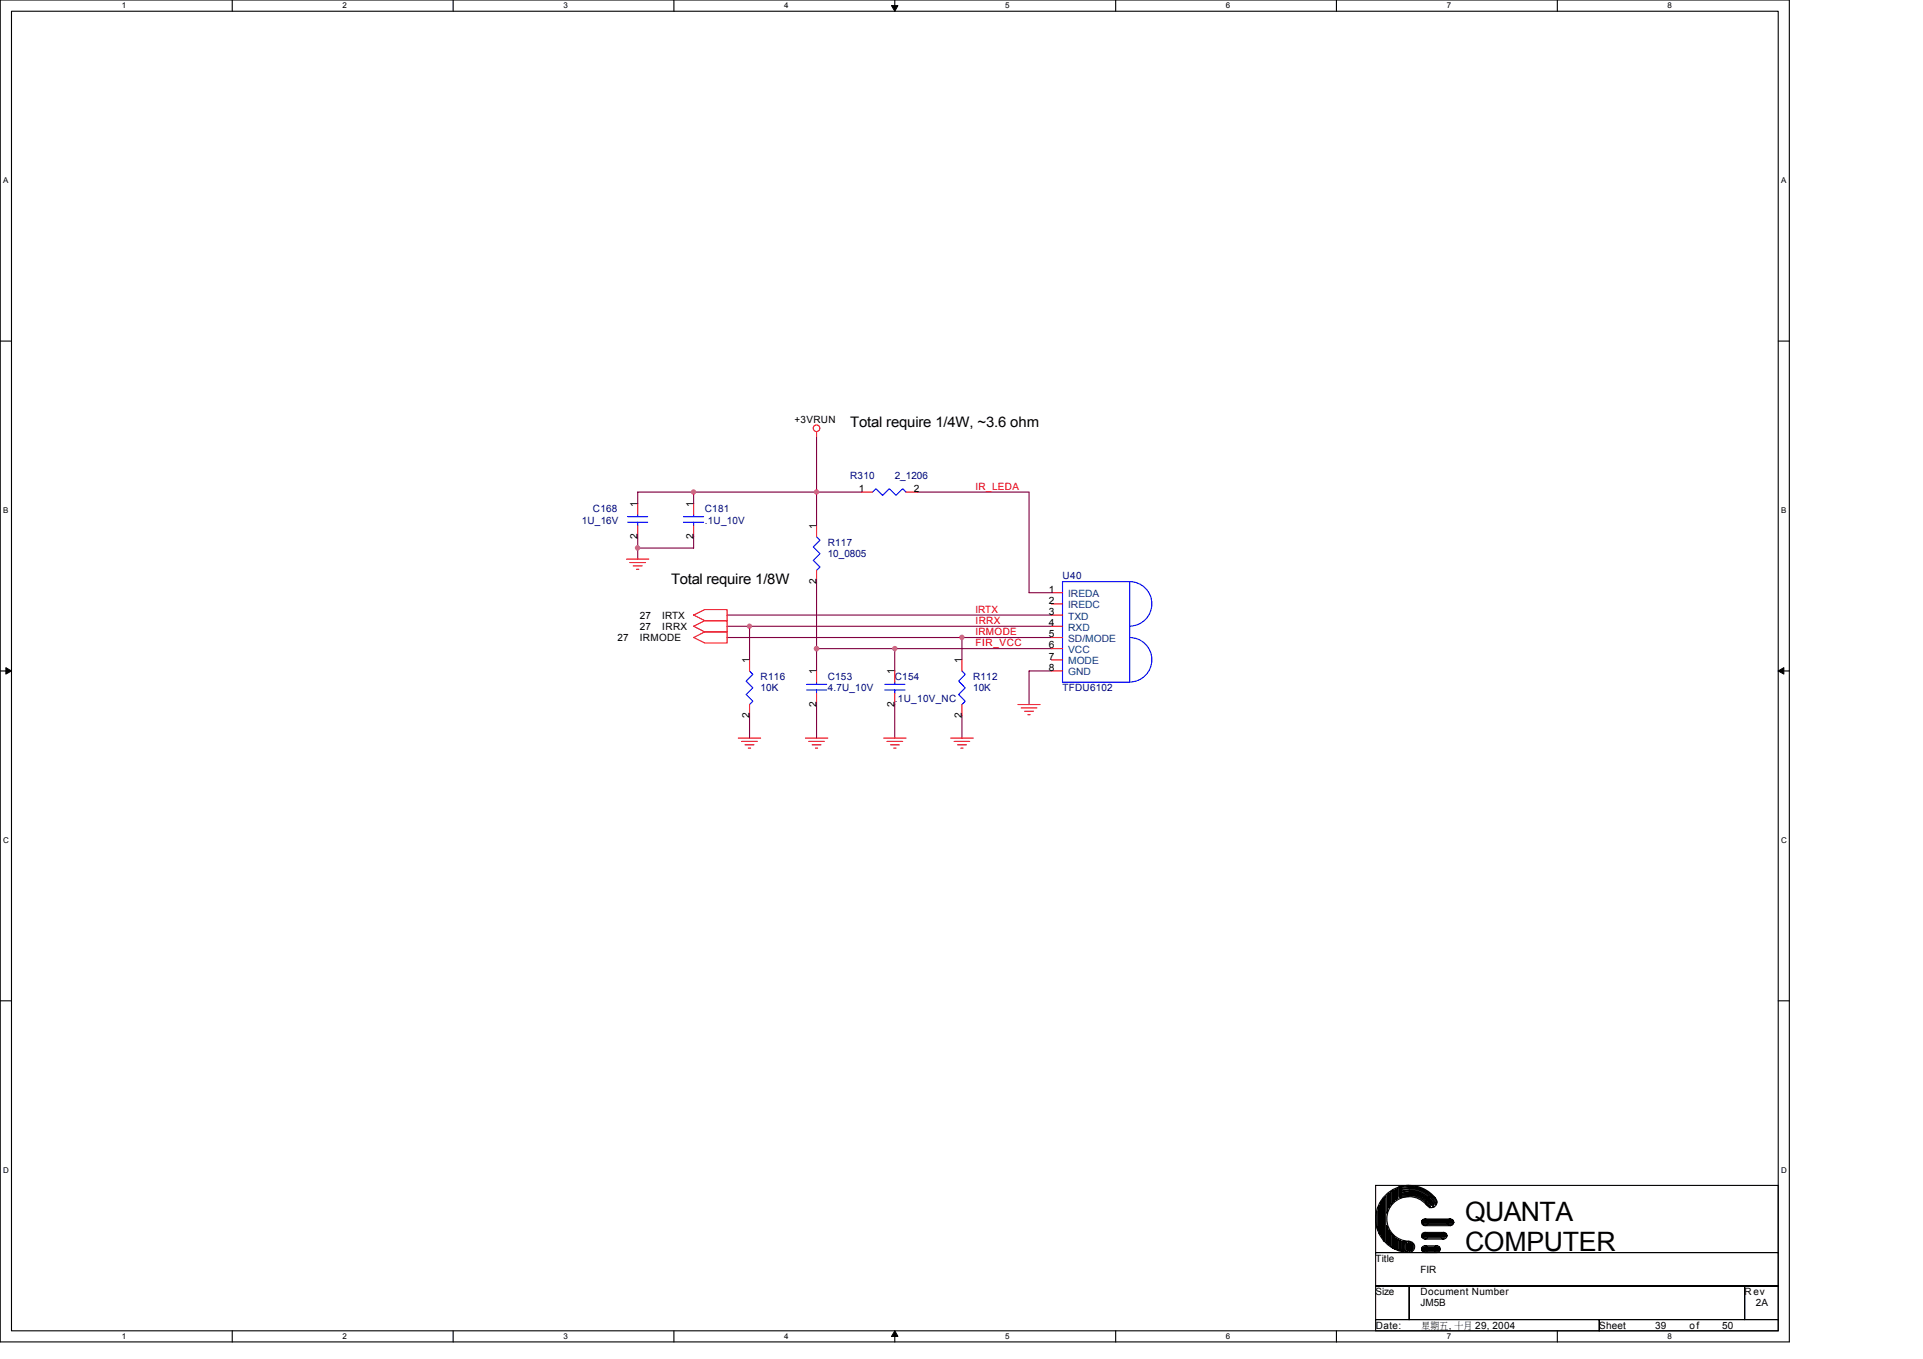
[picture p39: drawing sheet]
<svg xmlns="http://www.w3.org/2000/svg" width="297mm" height="210mm" viewBox="0 0 297 210" stroke-linecap="round" stroke-linejoin="round" font-family="sans-serif">
<defs><g id="words">
<g font-size="4.1">
<text x="226.3" y="188.5">QUANTA</text>
<text x="226.3" y="193.3">COMPUTER</text>
</g>
<g font-size="2.2">
<text x="131.3" y="66">Total require 1/4W, ~3.6 ohm</text>
<text x="103.7" y="90.1">Total require 1/8W</text>
</g>
<g font-size="1.5">
<text x="122.7" y="65.3">+3VRUN</text>
<text x="132.7" y="76">1</text>
<text x="141.2" y="76">2</text>
<text x="98.5" y="83.3" transform="rotate(-90 98.5 83.3)">2</text>
<text x="98.5" y="78.3" transform="rotate(-90 98.5 78.3)">1</text>
<text x="107.1" y="83.3" transform="rotate(-90 107.1 83.3)">2</text>
<text x="107.1" y="78.3" transform="rotate(-90 107.1 78.3)">1</text>
<text x="126.1" y="81.7" transform="rotate(-90 126.1 81.7)">1</text>
<text x="98.8" y="95.5">27</text>
<text x="102.3" y="95.5">IRTX</text>
<text x="126.1" y="90.2" transform="rotate(-90 126.1 90.2)">2</text>
<text x="162" y="91.5">1</text>
<text x="162" y="93.3">2</text>
<text x="162" y="95">3</text>
<text x="95.4" y="99">27</text>
<text x="98.8" y="99">IRMODE</text>
<text x="98.8" y="97.3">27</text>
<text x="102.3" y="97.3">IRRX</text>
<text x="162" y="100.2">6</text>
<text x="162" y="98.4">5</text>
<text x="162" y="96.7">4</text>
<text x="162" y="101.9">7</text>
<text x="115.8" y="102.4" transform="rotate(-90 115.8 102.4)">1</text>
<text x="126.1" y="104.2" transform="rotate(-90 126.1 104.2)">1</text>
<text x="138.2" y="104.2" transform="rotate(-90 138.2 104.2)">1</text>
<text x="148.6" y="102.4" transform="rotate(-90 148.6 102.4)">1</text>
<text x="162" y="103.6">8</text>
<text x="115.8" y="110.9" transform="rotate(-90 115.8 110.9)">2</text>
<text x="126.1" y="109.2" transform="rotate(-90 126.1 109.2)">2</text>
<text x="138.2" y="109.2" transform="rotate(-90 138.2 109.2)">2</text>
<text x="148.6" y="110.9" transform="rotate(-90 148.6 110.9)">2</text>
<text x="212.5" y="194.9">Title</text>
<text x="219.4" y="196.6">FIR</text>
<text x="212.5" y="200">Size</text>
<text x="219.4" y="200">Document Number</text>
<text x="219.4" y="201.8">JM5B</text>
<text x="269.5" y="200">Rev</text>
<text x="271.2" y="201.8">2A</text>
<text x="212.5" y="205.2">Date:</text>
<text x="219.6" y="205.2">星期五, 十月 29, 2004</text>
<text x="247" y="205.2">Sheet</text>
<text x="255.7" y="205.2">39</text>
<text x="261" y="205.2">of</text>
<text x="266" y="205.2">50</text>
</g>
<g font-size="1.5" fill="#000080">
<text x="131.3" y="74">R310</text>
<text x="138.2" y="74">2_1206</text>
<text x="89.9" y="80.9">1U_16V</text>
<text x="91.6" y="79.1">C168</text>
<text x="108.9" y="79.1">C181</text>
<text x="108.9" y="80.9">.1U_10V</text>
<text x="127.9" y="84.3">R117</text>
<text x="127.9" y="86">10_0805</text>
<text x="164.1" y="89.5">U40</text>
<text x="117.5" y="105">R116</text>
<text x="117.5" y="106.8">10K</text>
<text x="127.9" y="105">C153</text>
<text x="127.9" y="106.8">4.7U_10V</text>
<text x="138.2" y="105">C154</text>
<text x="150.3" y="105">R112</text>
<text x="150.3" y="106.8">10K</text>
<text x="164.1" y="106.8">TFDU6102</text>
<text x="138.2" y="108.5">.1U_10V_NC</text>
</g>
<g font-size="1.5" fill="#f00">
<text x="150.7" y="75.7">IR_LEDA</text>
<text x="150.7" y="94.7">IRTX</text>
<text x="150.7" y="98.1">IRMODE</text>
<text x="150.7" y="99.8">FIR_VCC</text>
<text x="150.7" y="96.4">IRRX</text>
</g>
<g font-size="1.5" fill="#004080">
<text x="165" y="92.2">IREDA</text>
<text x="165" y="94">IREDC</text>
<text x="165" y="95.7">TXD</text>
<text x="165" y="100.9">VCC</text>
<text x="165" y="99.2">SD/MODE</text>
<text x="165" y="97.4">RXD</text>
<text x="165" y="104.3">GND</text>
<text x="165" y="102.6">MODE</text>
</g>
<g font-size="1.2">
<text x="18.8" y="1.3">1</text>
<text x="52.9" y="1.3">2</text>
<text x="87" y="1.3">3</text>
<text x="121.1" y="1.3">4</text>
<text x="155.3" y="1.3">5</text>
<text x="189.4" y="1.3">6</text>
<text x="223.5" y="1.3">7</text>
<text x="257.6" y="1.3">8</text>
<text x=".5" y="28.3">A</text>
<text x="275.1" y="28.3">A</text>
<text x=".5" y="79.2">B</text>
<text x="275.1" y="79.2">B</text>
<text x=".5" y="130.2">C</text>
<text x="275.1" y="130.2">C</text>
<text x=".5" y="181.1">D</text>
<text x="275.1" y="181.1">D</text>
<text x="18.8" y="206.8">1</text>
<text x="52.9" y="206.8">2</text>
<text x="87" y="206.8">3</text>
<text x="121.1" y="206.8">4</text>
<text x="155.3" y="206.8">5</text>
<text x="189.4" y="206.8">6</text>
<text x="223.5" y="206.8">7</text>
<text x="257.6" y="206.8">8</text>
</g>
</g></defs>
<path d="M0 0h276.4v207.3h-276.4zM1.8 1.7h272.9v203.8h-272.9z" fill="none" stroke="#000" stroke-width=".17"/>
<g fill="#fff">
<path d="M18.8 .2h.7v1.4h-.7z"/>
<path d="M18.8 205.7h.7v1.4h-.7z"/>
</g>
<path d="M35.9 0v1.7M35.9 205.5v1.8" fill="none" stroke="#000" stroke-width=".17"/>
<g fill="#fff">
<path d="M52.9 .2h.7v1.4h-.7z"/>
<path d="M52.9 205.7h.7v1.4h-.7z"/>
</g>
<path d="M70 0v1.7M70 205.5v1.8" fill="none" stroke="#000" stroke-width=".17"/>
<g fill="#fff">
<path d="M87 .2h.7v1.4h-.7z"/>
<path d="M87 205.7h.7v1.4h-.7z"/>
</g>
<path d="M104.1 0v1.7M104.1 205.5v1.8" fill="none" stroke="#000" stroke-width=".17"/>
<g fill="#fff">
<path d="M121.1 .2h.7v1.4h-.7z"/>
<path d="M121.1 205.7h.7v1.4h-.7z"/>
</g>
<path d="M138.2 0v1.7M138.2 205.5v1.8" fill="none" stroke="#000" stroke-width=".17"/>
<path d="M137.7 .9h1l-.5 .8zM138.2 205.5l.5 .9h-1z" fill="#000" stroke="#000" stroke-width=".15"/>
<g fill="#fff">
<path d="M155.3 .2h.6v1.4h-.6z"/>
<path d="M155.3 205.7h.6v1.4h-.6z"/>
</g>
<path d="M172.3 0v1.7M172.3 205.5v1.8" fill="none" stroke="#000" stroke-width=".17"/>
<g fill="#fff">
<path d="M189.4 .2h.6v1.4h-.6z"/>
<path d="M189.4 205.7h.6v1.4h-.6z"/>
</g>
<path d="M206.4 0v1.7M206.4 205.5v1.8" fill="none" stroke="#000" stroke-width=".17"/>
<g fill="#fff">
<path d="M223.5 .2h.6v1.4h-.6z"/>
<path d="M223.5 205.7h.6v1.4h-.6z"/>
</g>
<path d="M240.6 0v1.7M240.6 205.5v1.8" fill="none" stroke="#000" stroke-width=".17"/>
<g fill="#fff">
<path d="M257.6 .2h.7v1.4h-.7z"/>
<path d="M257.6 205.7h.7v1.4h-.7z"/>
<path d="M.5 27.2h.8v1.4h-.8z"/>
<path d="M275.1 27.2h.8v1.4h-.8z"/>
<path d="M.5 78.1h.8v1.4h-.8z"/>
<path d="M275.1 78.1h.8v1.4h-.8z"/>
</g>
<path d="M0 52.7h1.8M274.7 52.7h1.7" fill="none" stroke="#000" stroke-width=".17"/>
<g fill="#fff">
<path d="M.5 129.1h.8v1.4h-.8z"/>
<path d="M275.1 129.1h.9v1.4h-.9z"/>
</g>
<path d="M0 103.6h1.8M274.7 103.6h1.7" fill="none" stroke="#000" stroke-width=".17"/>
<path d="M.9 103.1l.9 .5-.9 .5zM274.7 103.6l.8-.5v1z" fill="#000" stroke="#000" stroke-width=".15"/>
<g fill="#fff">
<path d="M.5 180h.8v1.4h-.8z"/>
<path d="M275.1 180h.9v1.4h-.9z"/>
</g>
<g fill="none" stroke="#000" stroke-width=".17">
<path d="M0 154.6h1.8M274.7 154.6h1.7M212.5 183.1h62.2v10.4h-62.2zM212.5 193.5h62.2v5.1h-62.2zM212.5 198.6h5.2v5.2h-5.2zM212.7 187.1v2.4l.1 .5v-3.5l.2-.3v4.3l.2 .2v-4.8l.2-.4v5.5l.1 .2v-5.9l.2-.1v6.5M214.2 184.5v2.9l.2-.5v-2.4l.2-.2v2.2l.1-.1v-2.3l.2-.1v2l.2-.1v-2.1h.2v1.9l.1-.2v-1.7l.2-.2v1.7l.2-.1v-1.6l.1-.2v1.8M216.3 183.8a4.7 4.7 0 0 1 5.4 2.2M216.3 184.5a4 4 0 0 1 4.8 1.7M216.3 184.3a4.2 4.2 0 0 1 5.1 2.1M216.3 184.2a4.3 4.3 0 0 1 5.2 2.2M216.3 184a4.5 4.5 0 0 1 5.2 2.1"/>
<path d="M216.3 183.5a4.9 4.9 0 0 1 5.7 2.2M216.3 183.3v1.7l-.2-.2v-1.4zM216.3 191.6v1.5h-.2v-1.5l-.2-.2v1.7l-.1-.2v-1.5l-.2-.2v1.7h-.2v-1.9l-.1-.1v1.9h-.2v-2.1l-.2-.2v2.1l-.2-.2v-2l-.1-.4v2.2l-.2-.1v-2.4l-.2-.4v2.6h-.1v-7.1l-.2 .2v6.7M216.3 191.7h.2v1.4h.1v-1.4h.2v1.6h-.3l.5-1.6M216.3 184.9a3.6 3.6 0 0 1 4.5 1.7M216.3 184.7a3.8 3.8 0 0 1 4.7 1.8M216.4 183.6a4.8 4.8 0 0 1 5.5 2.3M216.5 183.4v1.4M217 191.7h.1M217 191.7v1.6l.2-.2v-1.4l.1 .4v1.2h.2v-1.4h.2v1.4h.1v-1.4h.2v1.4l.2-.2v-1l.2 .1v.7M217.7 183.1l-1.6 .2M217.7 184.8l-1.3 .2"/>
<path d="M217.7 198.6h51.8v5.2h-51.8zM219.7 188.4h4.7v.2h-4.8v.2h5l-.2 .2h-4.7l.2 .1M219.7 192.6h2.6v.2h-2.7v.1h2.9l-.2 .2h-2.7l.3 .2h2.4M219.7 190.5h3.7v.2h-3.7l-.1 .2h3.9l-.1 .1h-3.8l.3 .2h3.3M219.9 189.1h.1M219.9 189.1h4.5M220.1 192.4h1.9M220.1 193.5h1.9M220.1 191.4h2.9M220.1 190.4h2.9M220.1 189.3h4M220.1 188.3h4"/>
<path d="M220.3 186.1a3.4 3.4 0 0 0-5.8 .7 3.4 3.4 0 0 0 3.2 4.9M221.7 185a5.2 5.2 0 0 0-8.7 1 5.2 5.2 0 0 0 4.7 7.4M269.5 198.6h5.2v5.2h-5.2zM212.5 203.8h34.5v1.7h-34.5zM247 203.8h27.7v1.7h-27.7z"/>
<circle cx="217.7" cy="192.6" r=".86"/>
<circle cx="220.1" cy="190.9" r=".51"/>
<circle cx="220.1" cy="192.9" r=".51"/>
<circle cx="220.1" cy="188.8" r=".51"/>
<circle cx="221.1" cy="185.7" r=".85"/>
<circle cx="222" cy="192.9" r=".51"/>
<circle cx="223" cy="190.9" r=".51"/>
<circle cx="224" cy="188.8" r=".51"/>
</g>
<g fill="none" stroke="#800040" stroke-width=".17">
<path d="M98.5 77.7v-1.7h27.6v5.2M107.1 76v1.7M126.1 67.4v8.6h7M141.7 76h17.3v15.5h3.4M98.5 82.9v3.5M107.1 82.9v1.7h-8.6M112.3 96.7h3.5v5.2M112.3 95h50.1M112.3 98.5h50.1M115.8 96.7h46.6M126.1 89.8v13.8M148.6 98.5v3.4"/>
<path d="M115.8 110.6v3.4M126.1 108.8v5.2M126.1 100.2h36.3M138.2 100.2v3.4M138.2 108.8v5.2M148.6 110.6v3.4M162.4 103.6h-3.4v5.2"/>
</g>
<g fill="none" stroke="#f00" stroke-width=".17">
<path d="M98.5 77.7v1.8M107.1 77.7v1.8M126.1 66.7v.7M133.1 76h1.7M140 76h1.7M96.8 86.4h3.4M97.3 86.9h2.4M97.8 87.4h1.4M98.3 87.9h.4M98.5 81.2v1.7M107.1 95l1.8-.9h3.4v1.8h-3.4zM107.1 96.7l1.8-.8h3.4v1.7h-3.4z"/>
<path d="M107.1 98.5l1.8-.9h3.4v1.7h-3.4zM107.1 81.2v1.7M126.1 81.2v1.7M126.1 88.1v1.7M162.4 98.5h1.7M162.4 91.5h1.7M162.4 96.7h1.7M162.4 93.3h1.7M162.4 95h1.7M114 114h3.5M114.6 114.5h2.4M115.1 115h1.4"/>
<path d="M115.6 115.5h.3M115.8 101.9v1.7M115.8 108.8v1.8M124.4 114h3.5M124.9 114.5h2.4M125.5 115h1.3M126 115.5h.3M126.1 103.6v1.8M126.1 107.1v1.7M136.5 114h3.5M137 114.5h2.4M137.5 115h1.4"/>
<path d="M138 115.5h.4M138.2 103.6v1.8M138.2 107.1v1.7M146.9 114h3.4M147.4 114.5h2.4M147.9 115h1.4M148.4 115.5h.4M148.6 101.9v1.7M148.6 108.8v1.8M157.2 108.8h3.5M157.7 109.3h2.5M158.3 109.9h1.3"/>
<path d="M158.8 110.4h.3M162.4 100.2h1.7M162.4 103.6h1.7M162.4 101.9h1.7"/>
<circle cx="126.1" cy="66.1" r=".51"/>
</g>
<g fill="none" stroke="#00f" stroke-width=".17">
<path d="M96.9 79.8h3.2M98.5 79.5v.3M105.6 79.8h3.1M107.1 79.5v.3M134.8 76l.5-.5 1 1 1.1-1 1 1 1-1 .6 .5M96.9 80.7h3.2M98.5 80.7v.5M105.6 80.7h3.1M107.1 80.7v.5M126.1 82.9l.6 .5-1.1 1.1 1.1 1-1.1 1.1 1.1 1-.6 .5M164.1 89.8h10.4v15.6h-10.4zM174.5 89.8a3.4 3.4 0 0 1 3.4 3.5 3.4 3.4 0 0 1-3.4 3.4"/>
<path d="M174.5 98.5a3.4 3.4 0 0 1 3.4 3.4 3.4 3.4 0 0 1-3.4 3.4M115.8 103.6l.5 .6-1.1 1 1.1 1-1.1 1.1 1.1 1-.5 .5M124.6 106.6h3.1M124.6 105.7h3.1M126.1 105.4v.3M126.1 106.6v.5M136.7 106.6h3.1M136.7 105.7h3.1M138.2 105.4v.3M138.2 106.6v.5M148.6 103.6l.5 .6-1 1 1 1-1 1.1 1 1-.5 .5"/>
</g>
<g fill="#f0f" stroke="#f0f" stroke-width=".17">
<circle cx="126.1" cy="76" r=".34"/>
<circle cx="98.5" cy="84.6" r=".34"/>
<circle cx="126.1" cy="100.2" r=".34"/>
<circle cx="138.2" cy="100.2" r=".34"/>
<circle cx="115.8" cy="96.7" r=".33"/>
<circle cx="107.1" cy="76" r=".34"/>
<circle cx="148.6" cy="98.4" r=".34"/>
</g>
<use href="#words"/>
</svg>
